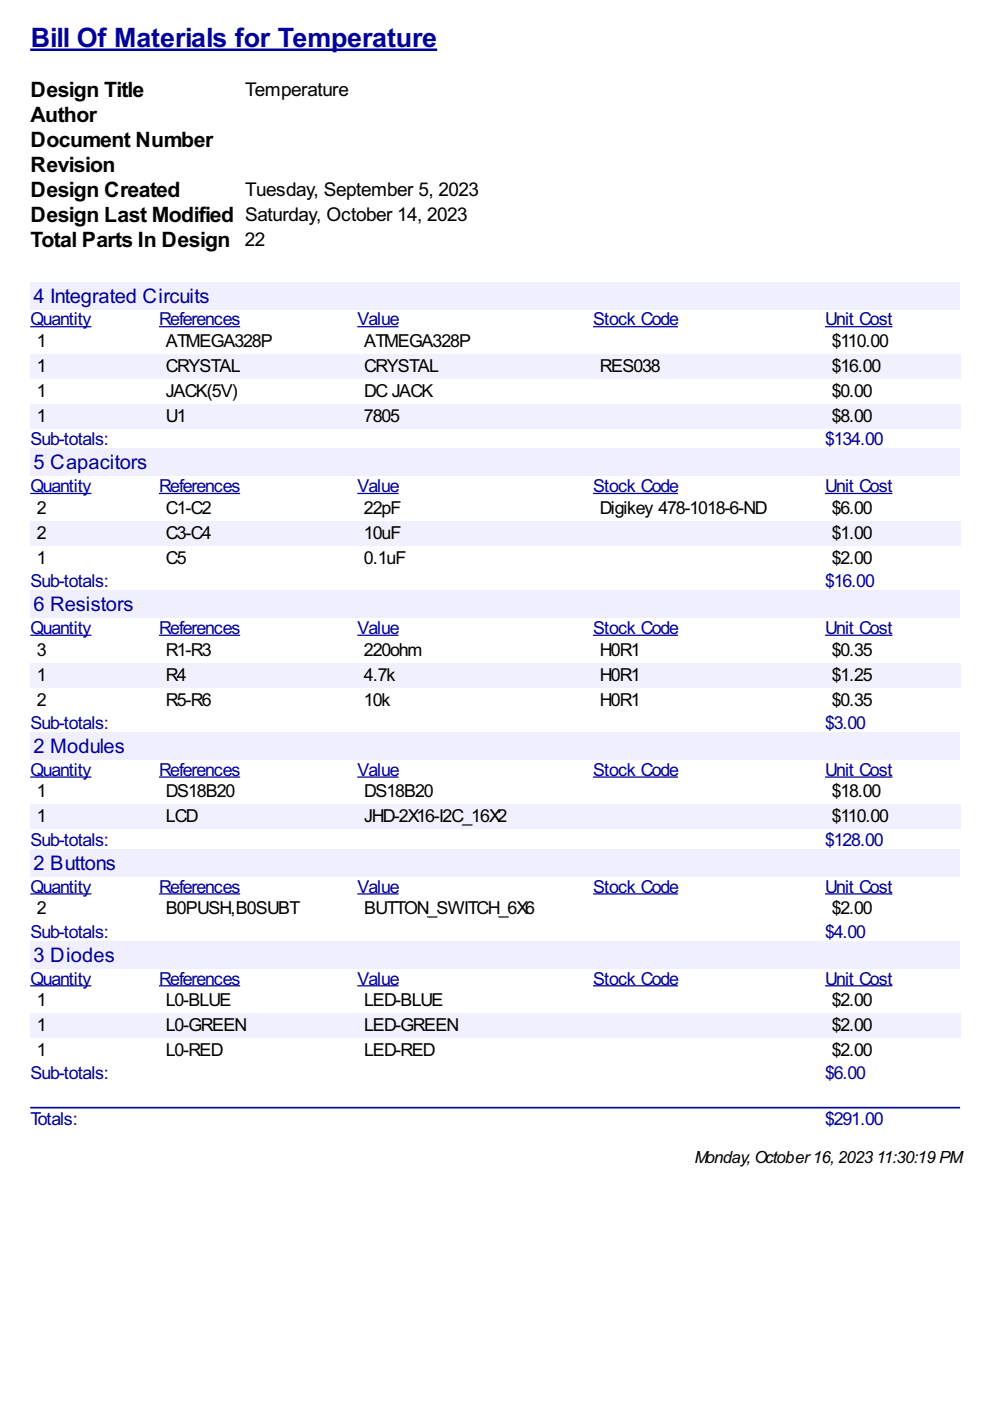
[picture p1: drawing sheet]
<svg xmlns="http://www.w3.org/2000/svg" width="210mm" height="297mm" viewBox="0 0 210 297" stroke-linecap="round" stroke-linejoin="round" font-family="sans-serif">
<defs><g id="words">
<text font-size="6.3" fill="#009" x="6.5" y="10">Bill Of Materials for Temperature</text>
<g font-size="5">
<text x="6.5" y="20.6">Design Title</text>
<text x="6.5" y="25.9">Author</text>
<text x="6.5" y="31.2">Document Number</text>
<text x="6.5" y="36.5">Revision</text>
<text x="6.5" y="41.8">Design Created</text>
<text x="6.5" y="47.1">Design Last Modified Saturday, October 14, 2023</text>
<text x="6.5" y="52.3">Total Parts In Design 22</text>
</g>
<g font-size="4.8" fill="#009">
<text x="7.1" y="64.2">4 Integrated Circuits</text>
<text x="7.1" y="99.5">5 Capacitors</text>
<text x="7.1" y="129.6">6 Resistors</text>
<text x="7.1" y="159.6">2 Modules</text>
<text x="7.1" y="184.4">2 Buttons</text>
<text x="7.1" y="203.9">3 Diodes</text>
</g>
<g font-size="4.5">
<text x="52" y="20.3">Temperature</text>
<text x="52" y="41.5">Tuesday, September 5, 2023</text>
</g>
<g font-size="4.2" fill="#009">
<text x="6.5" y="69">Quantity</text>
<text x="33.8" y="69">References</text>
<text x="75.8" y="69">Value</text>
<text x="125.8" y="69">Stock Code</text>
<text x="175" y="69">Unit Cost</text>
<text x="6.5" y="94.4">Sub-totals:</text>
<text x="174.9" y="94.4">$134.00</text>
<text x="6.5" y="104.4">Quantity</text>
<text x="33.8" y="104.4">References</text>
<text x="75.8" y="104.4">Value</text>
<text x="125.8" y="104.4">Stock Code</text>
<text x="175" y="104.4">Unit Cost</text>
<text x="6.5" y="124.5">Sub-totals:</text>
<text x="174.9" y="124.5">$16.00</text>
<text x="6.5" y="134.4">Quantity</text>
<text x="33.8" y="134.4">References</text>
<text x="75.8" y="134.4">Value</text>
<text x="125.8" y="134.4">Stock Code</text>
<text x="175" y="134.4">Unit Cost</text>
<text x="6.5" y="154.5">Sub-totals:</text>
<text x="174.9" y="154.5">$3.00</text>
<text x="6.5" y="164.5">Quantity</text>
<text x="33.8" y="164.5">References</text>
<text x="75.8" y="164.5">Value</text>
<text x="125.8" y="164.5">Stock Code</text>
<text x="175" y="164.5">Unit Cost</text>
<text x="6.5" y="179.3">Sub-totals:</text>
<text x="174.9" y="179.3">$128.00</text>
<text x="6.5" y="189.3">Quantity</text>
<text x="33.8" y="189.3">References</text>
<text x="75.8" y="189.3">Value</text>
<text x="125.8" y="189.3">Stock Code</text>
<text x="175" y="189.3">Unit Cost</text>
<text x="6.5" y="198.8">Sub-totals:</text>
<text x="174.9" y="198.8">$4.00</text>
<text x="6.5" y="208.7">Quantity</text>
<text x="33.8" y="208.7">References</text>
<text x="75.8" y="208.7">Value</text>
<text x="125.8" y="208.7">Stock Code</text>
<text x="175" y="208.7">Unit Cost</text>
<text x="6.5" y="228.8">Sub-totals:</text>
<text x="174.9" y="228.8">$6.00</text>
<text x="6.5" y="238.5">Totals:</text>
<text x="174.9" y="238.5">$291.00</text>
</g>
<g font-size="4.2">
<text x="7.8" y="73.6">1</text>
<text x="35.2" y="73.6">ATMEGA328P</text>
<text x="77.2" y="73.6">ATMEGA328P</text>
<text x="176.3" y="73.6">$110.00</text>
<text x="7.8" y="78.9">1</text>
<text x="35.2" y="78.9">CRYSTAL</text>
<text x="77.2" y="78.9">CRYSTAL</text>
<text x="127.2" y="78.9">RES038</text>
<text x="176.3" y="78.9">$16.00</text>
<text x="7.8" y="84.2">1</text>
<text x="7.8" y="89.5">1</text>
<text x="35.2" y="84.2">JACK(5V)</text>
<text x="35.2" y="89.5">U1</text>
<text x="77.2" y="89.5">7805</text>
<text x="77.2" y="84.2">DC JACK</text>
<text x="176.3" y="84.2">$0.00</text>
<text x="176.3" y="89.5">$8.00</text>
<text x="7.8" y="108.9">2</text>
<text x="35.2" y="108.9">C1-C2</text>
<text x="77.2" y="108.9">22pF</text>
<text x="127.2" y="108.9">Digikey 478-1018-6-ND</text>
<text x="176.3" y="108.9">$6.00</text>
<text x="7.8" y="114.2">2</text>
<text x="7.8" y="119.5">1</text>
<text x="35.2" y="114.2">C3-C4</text>
<text x="35.2" y="119.5">C5</text>
<text x="77.2" y="114.2">10uF</text>
<text x="77.2" y="119.5">0.1uF</text>
<text x="176.3" y="114.2">$1.00</text>
<text x="176.3" y="119.5">$2.00</text>
<text x="7.8" y="139">3</text>
<text x="35.2" y="139">R1-R3</text>
<text x="77.2" y="139">220ohm</text>
<text x="127.2" y="139">H0R1</text>
<text x="176.3" y="139">$0.35</text>
<text x="7.8" y="144.3">1</text>
<text x="7.8" y="149.6">2</text>
<text x="35.2" y="144.3">R4</text>
<text x="35.2" y="149.6">R5-R6</text>
<text x="77.2" y="144.3">4.7k</text>
<text x="77.2" y="149.6">10k</text>
<text x="127.2" y="144.3">H0R1</text>
<text x="127.2" y="149.6">H0R1</text>
<text x="176.3" y="144.3">$1.25</text>
<text x="176.3" y="149.6">$0.35</text>
<text x="7.8" y="169.1">1</text>
<text x="35.2" y="169.1">DS18B20</text>
<text x="77.2" y="169.1">DS18B20</text>
<text x="176.3" y="169.1">$18.00</text>
<text x="7.8" y="174.4">1</text>
<text x="35.2" y="174.4">LCD</text>
<text x="77.2" y="174.4">JHD-2X16-I2C_16X2</text>
<text x="176.3" y="174.4">$110.00</text>
<text x="7.8" y="193.8">2</text>
<text x="35.2" y="193.8">B0PUSH,B0SUBT</text>
<text x="77.2" y="193.8">BUTTON_SWITCH_6X6</text>
<text x="176.3" y="193.8">$2.00</text>
<text x="7.8" y="213.3">1</text>
<text x="35.2" y="213.3">L0-BLUE</text>
<text x="77.2" y="213.3">LED-BLUE</text>
<text x="176.3" y="213.3">$2.00</text>
<text x="7.8" y="218.6">1</text>
<text x="35.2" y="218.6">L0-GREEN</text>
<text x="77.2" y="218.6">LED-GREEN</text>
<text x="176.3" y="218.6">$2.00</text>
<text x="7.8" y="223.9">1</text>
<text x="35.2" y="223.9">L0-RED</text>
<text x="77.2" y="223.9">LED-RED</text>
<text x="176.3" y="223.9">$2.00</text>
</g>
<text font-size="4" x="147.2" y="246.7">Monday,October16,202311:30:19 PM</text>
</g></defs>
<path d="M6.4 10.6h86.3" fill="none" stroke="#009" stroke-width=".53"/>
<g fill="#efefff">
<path d="M6.4 59.8h197.2v5.8h-197.2z"/>
<path d="M6.9 60h37.3v4.8h-37.3z"/>
</g>
<path d="M6.4 69.3h13M33.7 69.3h17.2M75.8 69.3h8.7M125.7 69.3h18M174.9 69.3h14.3" fill="none" stroke="#009" stroke-width=".26"/>
<g fill="#f0f0fe">
<path d="M6.4 75.1h27.3v5.3h-27.3z"/>
<path d="M7.7 75.4h1.8v4.2h-1.8z"/>
<path d="M33.7 75.1h42.1v5.3h-42.1z"/>
<path d="M34.9 75.4h15.7v4.2h-15.7z"/>
<path d="M75.8 75.1h49.9v5.3h-49.9z"/>
<path d="M77 75.4h15.6v4.2h-15.6z"/>
<path d="M125.7 75.1h49.2v5.3h-49.2z"/>
<path d="M127 75.4h12.7v4.2h-12.7z"/>
<path d="M174.9 75.1h28.7v5.3h-28.7z"/>
<path d="M176.3 75.4h10.3v4.2h-10.3z"/>
<path d="M6.4 85.7h27.3v5.3h-27.3z"/>
<path d="M7.7 86h1.8v4.2h-1.8z"/>
<path d="M33.7 85.7h42.1v5.3h-42.1z"/>
<path d="M34.9 86h4.3v4.2h-4.3z"/>
<path d="M75.8 85.7h49.9v5.3h-49.9z"/>
<path d="M77 86h7.4v4.2h-7.4z"/>
<path d="M125.7 85.7h49.2v5.3h-49.2z"/>
<path d="M174.9 85.7h28.7v5.3h-28.7z"/>
<path d="M176.3 86h8.4v4.2h-8.4z"/>
</g>
<g fill="#efefff">
<path d="M6.4 95.2h197.2v5.7h-197.2z"/>
<path d="M6.9 95.5h24.1v4.7h-24.1z"/>
</g>
<path d="M6.4 104.6h13M33.7 104.6h17.2M75.8 104.6h8.7M125.7 104.6h18M174.9 104.6h14.3" fill="none" stroke="#009" stroke-width=".26"/>
<g fill="#f0f0fe">
<path d="M6.4 110.4h27.3v5.3h-27.3z"/>
<path d="M7.7 110.6h1.8v4.2h-1.8z"/>
<path d="M33.7 110.4h42.1v5.3h-42.1z"/>
<path d="M34.9 110.6h9.6v4.2h-9.6z"/>
<path d="M75.8 110.4h49.9v5.3h-49.9z"/>
<path d="M77 110.6h7.7v4.2h-7.7z"/>
<path d="M125.7 110.4h49.2v5.3h-49.2z"/>
<path d="M174.9 110.4h28.7v5.3h-28.7z"/>
<path d="M176.3 110.6h8.4v4.2h-8.4z"/>
</g>
<g fill="#efefff">
<path d="M6.4 125.3h197.2v5.7h-197.2z"/>
<path d="M6.9 125.4h21.2v4.7h-21.2z"/>
</g>
<path d="M6.4 134.7h13M33.7 134.7h17.2M75.8 134.7h8.7M125.7 134.7h18M174.9 134.7h14.3" fill="none" stroke="#009" stroke-width=".26"/>
<g fill="#f0f0fe">
<path d="M6.4 140.5h27.3v5.3h-27.3z"/>
<path d="M7.7 140.7h1.8v4.2h-1.8z"/>
<path d="M33.7 140.5h42.1v5.3h-42.1z"/>
<path d="M34.9 140.7h4.3v4.2h-4.3z"/>
<path d="M75.8 140.5h49.9v5.3h-49.9z"/>
<path d="M77 140.7h6.6v4.2h-6.6z"/>
<path d="M125.7 140.5h49.2v5.3h-49.2z"/>
<path d="M127 140.7h8.5v4.2h-8.5z"/>
<path d="M174.9 140.5h28.7v5.3h-28.7z"/>
<path d="M176.3 140.7h8.4v4.2h-8.4z"/>
</g>
<g fill="#efefff">
<path d="M6.4 155.3h197.2v5.8h-197.2z"/>
<path d="M6.9 155.5h19.3v4.8h-19.3z"/>
</g>
<path d="M6.4 164.8h13M33.7 164.8h17.2M75.8 164.8h8.7M125.7 164.8h18M174.9 164.8h14.3" fill="none" stroke="#009" stroke-width=".26"/>
<g fill="#f0f0fe">
<path d="M6.4 170.6h27.3v5.3h-27.3z"/>
<path d="M7.7 170.9h1.8v4.2h-1.8z"/>
<path d="M33.7 170.6h42.1v5.3h-42.1z"/>
<path d="M34.9 170.9h6.7v4.2h-6.7z"/>
<path d="M75.8 170.6h49.9v5.3h-49.9z"/>
<path d="M77 170.9h30.2v4.2h-30.2z"/>
<path d="M125.7 170.6h49.2v5.3h-49.2z"/>
<path d="M174.9 170.6h28.7v5.3h-28.7z"/>
<path d="M176.3 170.9h11.9v4.2h-11.9z"/>
</g>
<g fill="#efefff">
<path d="M6.4 180.1h197.2v5.7h-197.2z"/>
<path d="M6.9 180.4h17.5v4.7h-17.5z"/>
</g>
<path d="M6.4 189.5h13M33.7 189.5h17.2M75.8 189.5h8.7M125.7 189.5h18M174.9 189.5h14.3" fill="none" stroke="#009" stroke-width=".26"/>
<g fill="#efefff">
<path d="M6.4 199.6h197.2v5.7h-197.2z"/>
<path d="M6.9 199.7h17.2v4.8h-17.2z"/>
</g>
<path d="M6.4 209h13M33.7 209h17.2M75.8 209h8.7M125.7 209h18M174.9 209h14.3" fill="none" stroke="#009" stroke-width=".26"/>
<g fill="#f0f0fe">
<path d="M6.4 214.8h27.3v5.3h-27.3z"/>
<path d="M7.7 215h1.8v4.3h-1.8z"/>
<path d="M33.7 214.8h42.1v5.3h-42.1z"/>
<path d="M34.9 215h17v4.3h-17z"/>
<path d="M75.8 214.8h49.9v5.3h-49.9z"/>
<path d="M77 215h19.9v4.3h-19.9z"/>
<path d="M125.7 214.8h49.2v5.3h-49.2z"/>
<path d="M174.9 214.8h28.7v5.3h-28.7z"/>
<path d="M176.3 215h8.4v4.3h-8.4z"/>
</g>
<path d="M6.6 234.8h196.8" fill="none" stroke="#009" stroke-width=".35"/>
<use href="#words"/>
</svg>
